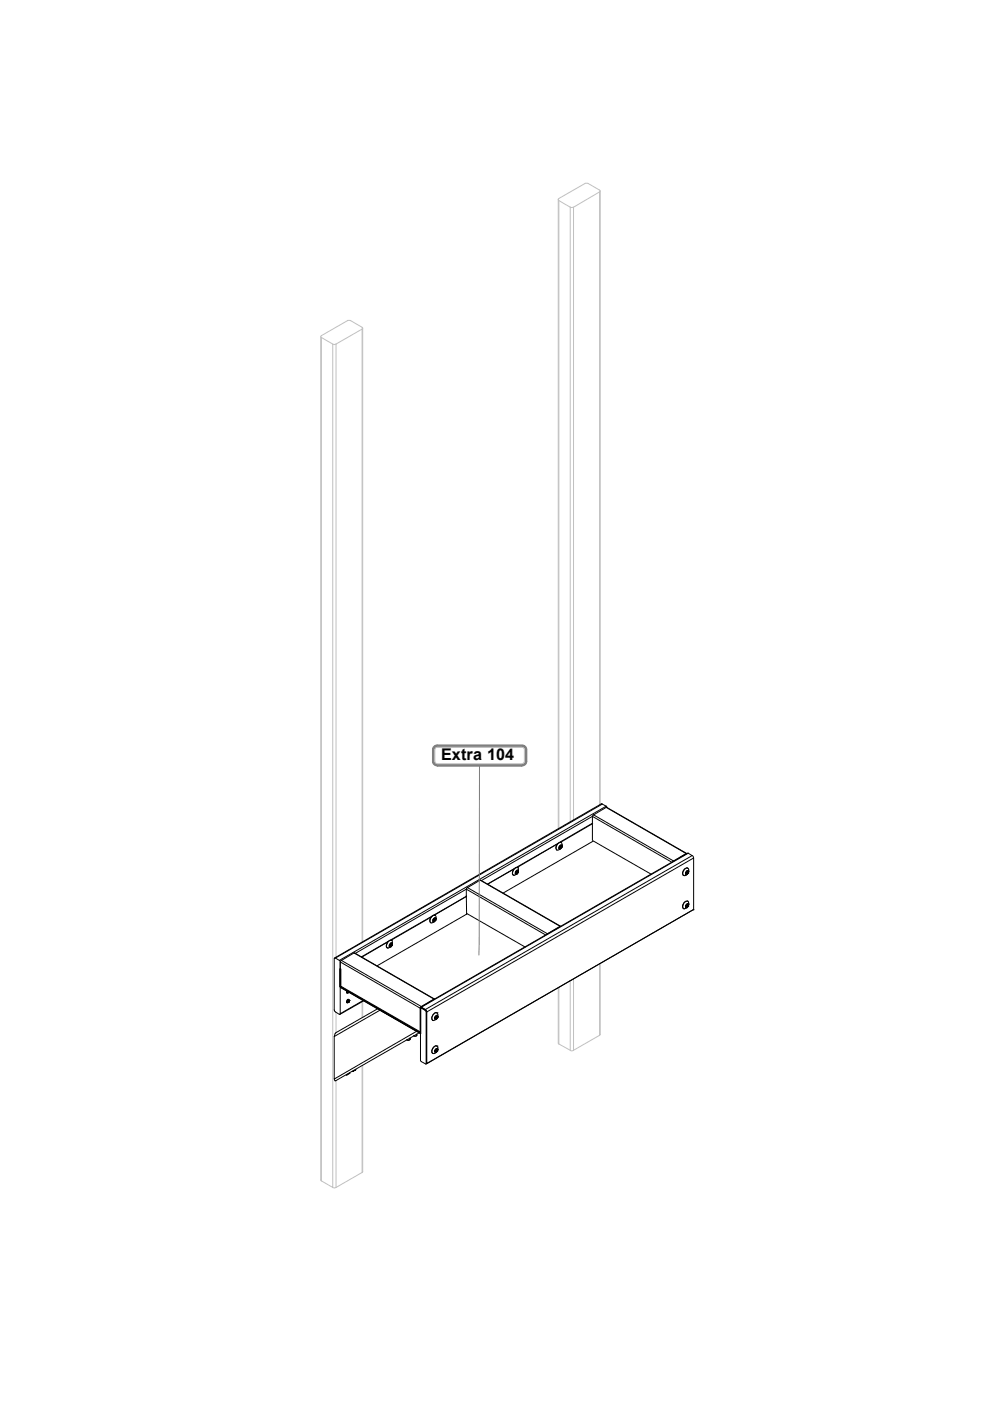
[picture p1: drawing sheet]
<svg xmlns="http://www.w3.org/2000/svg" width="210mm" height="297mm" viewBox="0 0 210 297" stroke-linecap="round" stroke-linejoin="round" font-family="sans-serif">
<defs><g id="words">
<text font-size="3.4" x="93.5" y="161.2">Extra 104</text>
</g></defs>
<!-- layer: Layer 1 -->
<g fill="none" stroke="#c0c0c0" stroke-width=".21">
<path d="M118.4 42.3v133.5M118.5 42.5v133.2M118.5 42.5l2.4 1.4M120.9 43.9h.7M120.9 43.9v130.4M121.6 43.9v129.9M127.1 40.7l.2-.1-.2-.3-2.5-1.5h-.5l-5.6 3.3-.1 .1 .1 .3M127.1 40.7v130M127.1 40.7l-5.5 3.2M127.3 40.5v130.1M68 71.4v178.8l.1 .2M68.1 71.6l2.4 1.3v178.9l-2.4-1.4"/>
<path d="M68.1 71.6v178.8M70.5 72.9l.4 .2 .3-.2M71.2 72.9v130M76.8 69.8l.1-.2-.1-.2-2.6-1.5h-.5l-5.6 3.3-.1 .1 .1 .3M76.8 69.8v130M76.8 69.8l-5.6 3.1M76.9 69.6v130.1M71.2 214.6v4.3M76.8 212.3v3.5M76.9 212.3v3.4M118.4 209.4v11.8l.1 .1M118.5 209.3v12"/>
<path d="M120.9 207.9v14.8M121.6 207.6v15.1M127.1 204.3v15.2M127.1 219.5l-5.5 3.2M127.3 204.3v15.1l-.2 .1M71.2 229.1v22.7M76.8 225.9v22.7M76.9 225.9v22.6l-.1 .1M118.5 221.3l2.4 1.4M120.9 222.7l.2 .1 .5-.1M70.5 251.8l.4 .1 .3-.1M76.8 248.6l-5.6 3.2"/>
</g>
<g fill="none" stroke="#000" stroke-width=".21">
<path d="M118.2 178.9l-8.6 5M118.4 178.8l-9 5.1M118.7 179.4l.1-.2a.27 .27 0 0 1 .3 .2 .27 .27 0 0 1-.1 .4l-.4 .1zM118.7 179.6h.1M118.7 179.5h.1M118.7 179.8h.1M118.7 179.4l.2-.2a.33 .33 0 0 1 .1 .5 .33 .33 0 0 1-.4 .1zM118.7 179.5v.1M118.7 179.6v.1M118.7 179.5l.2 .1zM118.7 179.7v.1M118.7 179.7h.1"/>
<path d="M118.7 179.6l.2 .1M118.7 179.6v.2M118.8 179.7h.1M118.8 179.5v.1M118.8 179.5h.1M118.8 179.6l.1 .1zM118.8 179.5l.1 .1zM118.8 179.6h.1M118.8 179.7l-.1 .1M118.9 179.6h.1M118.9 179.5h-.1M118.9 179.5h.1"/>
<path d="M118.9 179.4l-.1 .1M118.9 179.4h.1M118.9 179.4v.1M118.9 179.5v.1M118.9 179.7h.1M118.9 179.6v.1M119 178.7a.96 .96 0 0 0-.9 .4 .96 .96 0 0 0 0 1.1M119.1 179.2l-.1 .6-.4 .1M119.2 179.4l-.1-.1a.39 .39 0 0 0-.5 0 .39 .39 0 0 0-.1 .5l.1 .3 .2-.1M119.2 179.4v-.3a.49 .49 0 0 0-.4-.5 .49 .49 0 0 0-.6 .3 .9 .9 0 0 0 0 1.4l.6-.3M119.2 179.4l-.4 .6M125.6 173.1v1.4l-7 4.1"/>
<path d="M125.6 173.1l16.8 9.7M125.6 173.1l-23.5 13.6M125.7 174.6l-6.9 4M125.7 178.2l12.3 7.1M125.7 178.4l-19 10.9M125.9 172.8l16.9 9.7M125.9 172.8l-.3 .3M127.7 170.5l-.2-.1-56.6 32.7M127.7 170.5l-56.6 32.6M127.7 170.5l.8 .4M128.5 171.2l17.1 9.8h-.1M128.5 170.9l.2 .3"/>
<path d="M128.5 171.2l17 9.8M128.5 170.9l-56.6 32.7M128.5 171.2l-2.6 1.6M82.2 199.7l-5.5 3.2M82.4 199.6l-5.8 3.3M82.9 199.9a.4 .4 0 0 1 .2 .6 .4 .4 0 0 1-.5 .1zM83 199.4a1.07 1.07 0 0 0-.9 1.6M83 199.4h.1M91.4 194.4l-8.5 5M91.6 194.2l-8.9 5.2M91.9 194.8l.3-.2a.39 .39 0 0 1 .1 .6 .39 .39 0 0 1-.5 0zM91.9 195l.1 .1"/>
<path d="M91.9 194.9h.1M91.9 194.9h.2M91.9 195.2h.1M91.9 195h.1M91.9 194.8l.2-.1a.33 .33 0 0 1 .2 .4 .33 .33 0 0 1-.5 .1zM91.9 194.9v.1M92 195.1h.1M92 195h.1M92 194.9l.2 .2zM92 195.1h.1zM92 195.1l-.1 .1M92 194.9h.1"/>
<path d="M92 195l.2 .1M92 195v.1M92.1 195.1h.1M92.1 195h-.1M92.1 194.9h.1M92.1 195l.1 .1zM92.1 194.9l.1 .1zM92.1 195h.1M92.1 194.9l-.2 .1M92.1 195.1l-.1 .1M92.2 194.8h.1M92.2 194.8v.1"/>
<path d="M92.2 194.9v.1M92.2 195v.1M92.2 195.1h.1M92.2 194.8l-.1 .1M92.2 194.9h.1M92.3 194.1a.96 .96 0 0 0-1 .5 .96 .96 0 0 0 .1 1M92.3 194.7v.5l-.4 .2M92.5 194.8v-.1a.42 .42 0 0 0-.6 0 .42 .42 0 0 0-.1 .5l.1 .3 .2-.1M92.5 194.8v-.3a.49 .49 0 0 0-.5-.5 .49 .49 0 0 0-.5 .4 .9 .9 0 0 0-.1 1.3l.7-.3M92.5 194.8l-.4 .6M98.9 188.5v1.5l-7 4M98.9 188.5l16.8 9.7"/>
<path d="M98.9 188.5l-23.5 13.6M98.9 190l-6.8 4M98.9 193.7l12.4 7.1M99 193.8l-19.1 11M99.1 188.2l17 9.8M99.1 188.2l-.2 .3M101.8 186.6l17.1 9.8h-.2M101.8 186.6l16.9 9.8M101.8 186.6l-2.7 1.6M108.8 185.5h.1M109 184.3l-5.6 3.1M109.1 184.1l-5.7 3.3"/>
<path d="M109.3 184.8l.4-.3a.41 .41 0 0 1 .1 .5 .41 .41 0 0 1-.4 .3l-.1-.1zM109.4 184.8l.3-.2a.36 .36 0 0 1 .1 .5 .36 .36 0 0 1-.5 .1zM109.5 185h.1M109.5 184.9h.1M109.5 185.2h.1M109.5 185v.1M109.5 184.9v.1M109.5 184.8h.1M109.5 185.1h.1M109.5 184.8v.1M109.5 185.1v.1M109.5 184.8l.2 .2z"/>
<path d="M109.5 184.9l.2 .1M109.5 185v.2M109.5 184.9l.1 .1h-.1M109.6 185h.1M109.6 184.9h.1M109.6 184.8h.1M109.6 185l-.1 .2M109.6 184.9l.1 .1zM109.6 184.8l-.1 .1M109.7 184.8h-.1M109.7 184.9h.1M109.7 184.8h.1"/>
<path d="M109.7 184.7h.1M109.7 184.8v.1M109.7 184.7l-.1 .1M109.7 184.9v.1M109.7 183.9a1.02 1.02 0 0 0-.9 .6 1.02 1.02 0 0 0 0 1M109.7 183.9h.1M109.7 185h.1M109.7 184.7v.1M109.8 184.6l-.1 .6-.3 .1M109.9 184.7v-.2a.5 .5 0 0 0-.6 .2 .5 .5 0 0 0 .1 .6h.2M109.9 184.7v-.3a.4 .4 0 0 0-.2-.5 .4 .4 0 0 0-.5 .2 .96 .96 0 0 0-.2 1.5l.6-.3M109.9 184.7v.4l-.3 .2"/>
<path d="M116.1 198h-.1M118.7 196.4l-2.6 1.6M142.8 182.5l-.1 .1M144.9 192.6h.1M144.9 185.6h.1M145.5 191.9l.2-.2a.35 .35 0 0 1 .2 .5 .35 .35 0 0 1-.5 .1zM145.5 181l-2.7 1.5M145.5 192.1h.2M145.5 192h.1M145.5 185.1h.1M145.5 185h.1M145.5 184.8a.23 .23 0 0 1 .4-.1 .23 .23 0 0 1 0 .3 .26 .26 0 0 1-.2 .3 .26 .26 0 0 1-.3-.2z"/>
<path d="M145.5 192.3h.1M145.5 192.1v.1M145.5 192.1h.1M145.5 192v.1M145.5 191.9h.1M145.5 191.9h.2M145.5 192.2h.1M145.5 185.2h.1M145.5 185.1v.1M145.5 184.9h.1M145.5 184.9h.2M145.5 184.9v.1"/>
<path d="M145.5 185v.1M145.5 191.9v.1M145.5 192.2v.1M145.5 185h.2M145.5 184.9l.1 .1M145.5 191.8l.3-.2a.4 .4 0 0 1 .1 .5 .4 .4 0 0 1-.5 .2v-.2zM145.5 184.8l.2-.2a.32 .32 0 0 1 .3 .3 .32 .32 0 0 1-.3 .4l-.1 .1a.33 .33 0 0 1-.3-.3 .33 .33 0 0 1 .2-.3zM145.6 192.1h.1M145.6 192v.1M145.6 185.1h.1M145.6 185h.1M145.6 191.9l.2 .2z"/>
<path d="M145.6 191.9h.1M145.6 192h.1M145.6 192l.2 .1M145.6 192.1l-.1 .2M145.6 185h.2zM145.6 185.1l-.1 .1M145.6 185l.2 .1M145.6 185.1l.1 .1M145.6 192l.1 .1h-.2M145.6 192.1l-.1 .1M145.6 191.9l-.1 .1M145.6 185l-.1 .1"/>
<path d="M145.6 192l-.1 .1M145.7 192.1h.1M145.7 185.1h.1M145.7 192h-.1M145.7 184.9l-.1 .1M145.7 184.9v.1h-.1M145.7 191.9h.1M145.7 192.1l-.2 .2M145.7 192l.1 .1zM145.7 192h.1M145.7 184.9h.1M145.7 185.2h.1"/>
<path d="M145.7 185.2h-.2M145.7 185l.1 .1zM145.7 185h.1M145.7 184.9v.1M145.7 191.9l.1 .1M145.8 191.8h.1M145.8 191.8v.1M145.8 192v.1M145.8 192.1h.1M145.8 191.8l-.1 .1M145.8 184.8h.1M145.8 184.8v.2"/>
<path d="M145.8 185h.1M145.8 185v.1M145.8 185.1h.1M145.8 185.1l-.1 .1M145.8 184.8l-.1 .1M145.8 191.9v.1M145.9 191.1a1.07 1.07 0 0 0-1 1.5M145.9 184.1a.96 .96 0 0 0-1.2 1.1l.2 .4M145.9 191.7v.5l-.4 .2M145.9 184.7v.4l-.4 .3M145.9 180.9l-56.7 32.6M146 191.8v-.2a.52 .52 0 0 0-.6 .3 .52 .52 0 0 0 .1 .6h.2"/>
<path d="M146 191.8l.1-.3a.49 .49 0 0 0-.5-.5 .49 .49 0 0 0-.5 .4 .9 .9 0 0 0-.1 1.3l.7-.2M146 191.8l-.3 .7M146 184.8a.32 .32 0 0 0-.3-.2 .32 .32 0 0 0-.3 .3 .28 .28 0 0 0-.1 .4 .28 .28 0 0 0 .4 .1M146 184.8l.1-.3a.48 .48 0 0 0-.5-.5 .48 .48 0 0 0-.5 .4 .68 .68 0 0 0-.4 .7 .68 .68 0 0 0 .5 .6l.5-.3M146 184.8l-.3 .6M146.7 181.4l.4 .5M146.9 192.9h.1M146.9 192.9l-56.5 32.7M70.9 219.8l9.7-5.6 7.8 4.4-17.5 10.2zM71.1 203.1h-.1l-.1 .1v11l.2 .4 .8 .5 .2-.2M71.1 203.1l.8 .5M71.9 203.6l.2 .3"/>
<path d="M72.1 203.9v5.3l.2 .1 16.9 9.7M72.1 203.9v11l4.9-2.8M72.1 203.9l17.1 9.9M72.1 209l17.1 9.8M72.3 209.2h.1M72.4 203.6l16.9 9.8M72.4 203.6l-.3 .3M73.5 210.4h.1M73.5 212.4v.1M73.5 210.2v.2M73.6 212.4h.1M73.6 212.3v.1"/>
<path d="M73.6 212.3h.1M73.6 210.2v.4l.3-.2M73.6 210.4h.1M73.6 210.3h.1M73.6 210.3v.1M73.7 212l.2-.1a.3 .3 0 0 1 .1 .5 .3 .3 0 0 1-.5 .1zM73.7 210.3l-.1 .1M73.7 210.2v.1M73.7 212.3v.1M73.7 212.3h.1M73.7 212.3l-.1 .1M73.7 210.2l-.1 .2"/>
<path d="M73.7 212.3h-.1M73.7 210.2l-.1 .1M73.7 212.4h.1M73.7 212.2v.1M73.7 212.2h.1M73.7 212.1h.1M73.7 210.4h.1M73.7 210.3v.1M73.7 210.3h.1M73.7 212.1v.1M73.7 211.9h.1M73.7 212.4l.1 .1"/>
<path d="M73.7 212.3l.1 .1M73.7 212.1l.1 .1M73.8 212.3v.1M73.8 210.3h.1M73.8 212.2h.1M73.8 211.9l-.3 .6M73.8 211.9a.36 .36 0 0 1 .2 .5 .36 .36 0 0 1-.5 .1M73.8 212.1h.1M73.8 210.3l-.1 .1M73.8 212.5h.1M73.8 212.3l-.2 .1M73.8 212.2l-.1 .1"/>
<path d="M73.8 210.4h.1M73.8 210.3v.1M73.8 212.3v.2M73.9 212.1h.1M73.9 212.2h.1M73.9 212.3h.1M73.9 212.1v.1M73.9 210.4h-.1M73.9 210.3v.1M73.9 212.2l-.1 .3M74 210.4l-.3 .2-.2-.2M74 212.1l-.1 .1"/>
<path d="M74 212.1h.1M74 212.1l-.2 .1M74 212.1v.1M74 212.2l-.1 .1M75.1 202l16.9 9.8M75.1 202l17 9.8h-.1M75.1 202l-2.7 1.6M77.1 212.2l-5 2.9M80 213.9l-8.8 5-.2 .3-.1 .6M82.1 201h.1M82.7 200.2l.2-.2a.35 .35 0 0 1 .2 .5 .35 .35 0 0 1-.5 .1zM82.7 200.6h.1"/>
<path d="M82.7 200.4v.1M82.7 200.4h.1M82.7 200.3v.1M82.7 200.3h.1M82.7 200.3h.2M82.7 200.5h.1M82.7 200.5v.1M82.8 200.4h.1M82.8 200.3v.1M82.8 200.3l.1 .2-.2-.1M82.8 200.5h-.1M82.8 200.3l-.1 .1"/>
<path d="M82.8 200.3l.2 .1zM82.8 200.3h.1M82.8 200.5h.1M82.8 200.3l.1 .2M82.8 200.5l-.1 .1M82.8 200.4v.1M82.9 200.4h.1M82.9 200.3h-.1M82.9 200.3h-.2M82.9 200.2v.1M82.9 200.5h.1M82.9 200.5l-.2 .1"/>
<path d="M82.9 200.3l.1 .2zM82.9 200.3h.1M82.9 200.2h.1M82.9 200.3l.1 .1M83 200.1l-.1 .1M83 200.1h.1M83 200.4h.1M83 200.1l-.1 .2M83 200.4v.1M83.1 200l-.1 .6-.3 .1M83.2 200.1v-.2a.56 .56 0 0 0-.6 .3 .56 .56 0 0 0 0 .6h.3M83.2 200.1v-.3a.4 .4 0 0 0-.3-.5 .4 .4 0 0 0-.5 .3l-.1 .1a1.05 1.05 0 0 0-.2 1.3h.2l.6-.2"/>
<path d="M83.2 200.1l-.1 .4-.2 .3M87.7 219.6h.1a.31 .31 0 0 0 .4 .1 .31 .31 0 0 0 .1-.4v.3zM88.3 219.3h.1M88.8 219l-17.6 10.2h-.2l-.1-.4M89.2 213.7l.1-.1 .9 .5 .2 .3v11.1l-.1 .1-1.1-.7zM89.3 213.5l-.2 .1v5.3l-16.8-9.7v-3.7l-.2-.1v3.8l.2 .2 16.8 9.7h.1v-5.4l1.1 .6 .1 11.1 .1 .1M89.3 213.4l-.1 .1M89.3 213.5l56.6-32.6 .8 .5-56.5 32.6zM90.2 214l.3 .6M90.5 214.6l56.6-32.7v10.9l-56.6 32.7zM92 211.8l-2.7 1.6M92.3 215.5l.3-.2a.4 .4 0 0 1 .1 .5 .4 .4 0 0 1-.5 .2z"/>
<path d="M92.3 215.6a.23 .23 0 0 1 .3-.2 .23 .23 0 0 1 .2 .2 .38 .38 0 0 1-.5 .4zM92.3 215.7l.1 .1M92.3 215.6l.2 .2M92.3 215.6v.1M92.3 215.9h.1M92.3 215.6h.1M92.4 215.9h.1M92.4 215.8h.1M92.4 215.6h.1M92.4 215.6l.2 .2zM92.4 215.7l.1 .1h-.1M92.4 215.7h.1"/>
<path d="M92.4 215.7l.2 .1M92.4 215.8v.1M92.4 215.7v.1M92.4 215.8l-.1 .1M92.5 215.7h-.1M92.5 215.8h.1M92.5 215.7l.1 .1zM92.5 215.6h.1M92.5 215.6l.1 .1zM92.5 215.7h.1M92.5 215.6h-.1M92.5 215.8l-.1 .1"/>
<path d="M92.6 215.8h.1M92.6 215.6h-.1M92.6 215.5h.1M92.6 215.7v.1M92.6 215.7h.1M92.6 215.6v.1M92.6 215.6h.1M92.6 215.5l-.1 .1M92.6 214.7a1.05 1.05 0 0 0-.8 1.6M92.6 214.7h.1M92.6 215.5v.1M92.7 215.4v.4l-.4 .3"/>
<path d="M92.8 215.5v-.1a.44 .44 0 0 0-.6 .1 .44 .44 0 0 0 .2 .6h.1M92.8 215.5v-.3a.51 .51 0 0 0-.5-.5 .51 .51 0 0 0-.5 .5 .61 .61 0 0 0-.3 .7 .61 .61 0 0 0 .6 .4l.4-.2M92.8 215.5v.4l-.3 .2M74.1 227.5l-.6 .3M74.1 227.5l-.6 .4M74.7 227.1v.1M75.4 226.7l-.7 .5 .7-.5M86.9 220.1v.1a.38 .38 0 0 1-.2 .3 .38 .38 0 0 1-.4 0M86.9 220.1h.1M86.9 220.1a.36 .36 0 0 1-.2 .5 .36 .36 0 0 1-.5-.1M92.3 222.5l.3-.1a.37 .37 0 0 1 .1 .5 .37 .37 0 0 1-.5 .1zM92.3 222.7l.1 .1"/>
<path d="M92.3 222.9h.1M92.3 222.7h.1M92.4 222.5l.1-.1a.32 .32 0 0 1 .3 .4 .32 .32 0 0 1-.3 .3l-.3-.2zM92.4 222.9h.1M92.4 222.8h.1M92.4 222.6h.1M92.4 222.7l.2 .1zM92.4 222.7l.1 .1h-.1M92.4 222.7h.1M92.4 222.7l.2 .1M92.4 222.8l.1 .1M92.4 222.8v.1"/>
<path d="M92.4 222.7v.1M92.4 222.8l-.1 .1M92.4 222.6l-.1 .1M92.5 222.7h-.1M92.5 222.7l.1 .1zM92.5 222.7h.1M92.5 222.6l.1 .1h-.1M92.5 222.9h.1M92.5 222.6h.1M92.5 222.9h-.1M92.5 222.8h.1M92.6 222.7h.1"/>
<path d="M92.6 222.7h-.1M92.6 222.5h.1M92.6 222.8h.1M92.6 222.8v.1M92.6 222.6v.1M92.6 222.5l-.1 .1M92.6 221.8a.99 .99 0 0 0-.8 1.5M92.6 221.8h.1M92.6 222.5v.1M92.6 222.7v.1M92.7 222.4a.48 .48 0 0 1-.4 .7M92.8 222.6v-.2a.44 .44 0 0 0-.6 .2 .44 .44 0 0 0 .2 .6l.1-.1"/>
<path d="M92.8 222.6v-.4a.45 .45 0 0 0-.4-.5 .45 .45 0 0 0-.5 .4 .71 .71 0 0 0-.3 .6 .71 .71 0 0 0 .3 .7l.6-.3M92.8 222.6l-.3 .5"/>
</g>
<path d="M92.3 158.6l-.1 .2v2.8l.4 .3h18.2l.4-.3v-2.8l-.4-.3h-18.2zM92 158.2l-.3 .4v2.8a1 1 0 0 0 1 1.1h18l.5-.2 .4-.4 .1-2.9-.1-.5-.7-.6h-18.4z" fill-rule="evenodd" fill="#808080"/>
<path d="M125.6 174.7v3.5M98.9 189.9v4" fill="none" stroke="#000" stroke-width=".21"/>
<path d="M91.7 159v2.4M92.7 157.9a.98 .98 0 0 0-1 1M92.7 157.9h18M110.7 157.9a.98 .98 0 0 1 1 1M111.7 159v2.4M91.7 161.4a.98 .98 0 0 0 1 1M92.7 162.5h18M101.7 162.5l-.2 40M111.7 161.4a.98 .98 0 0 1-1 1" fill="none" stroke="#808080" stroke-width=".21"/>
<path d="M92.2 159v2.4M92.7 158.5l-.4 .2-.1 .2M92.7 158.5h18M110.7 158.5h.3l.2 .4M111.2 159v2.4M92.2 161.4l.2 .4 .3 .1M92.7 161.9h18M111.2 161.4l-.1 .2-.4 .3" fill="none" stroke="#c0c0c0" stroke-width=".21"/>
<use href="#words"/>
</svg>
